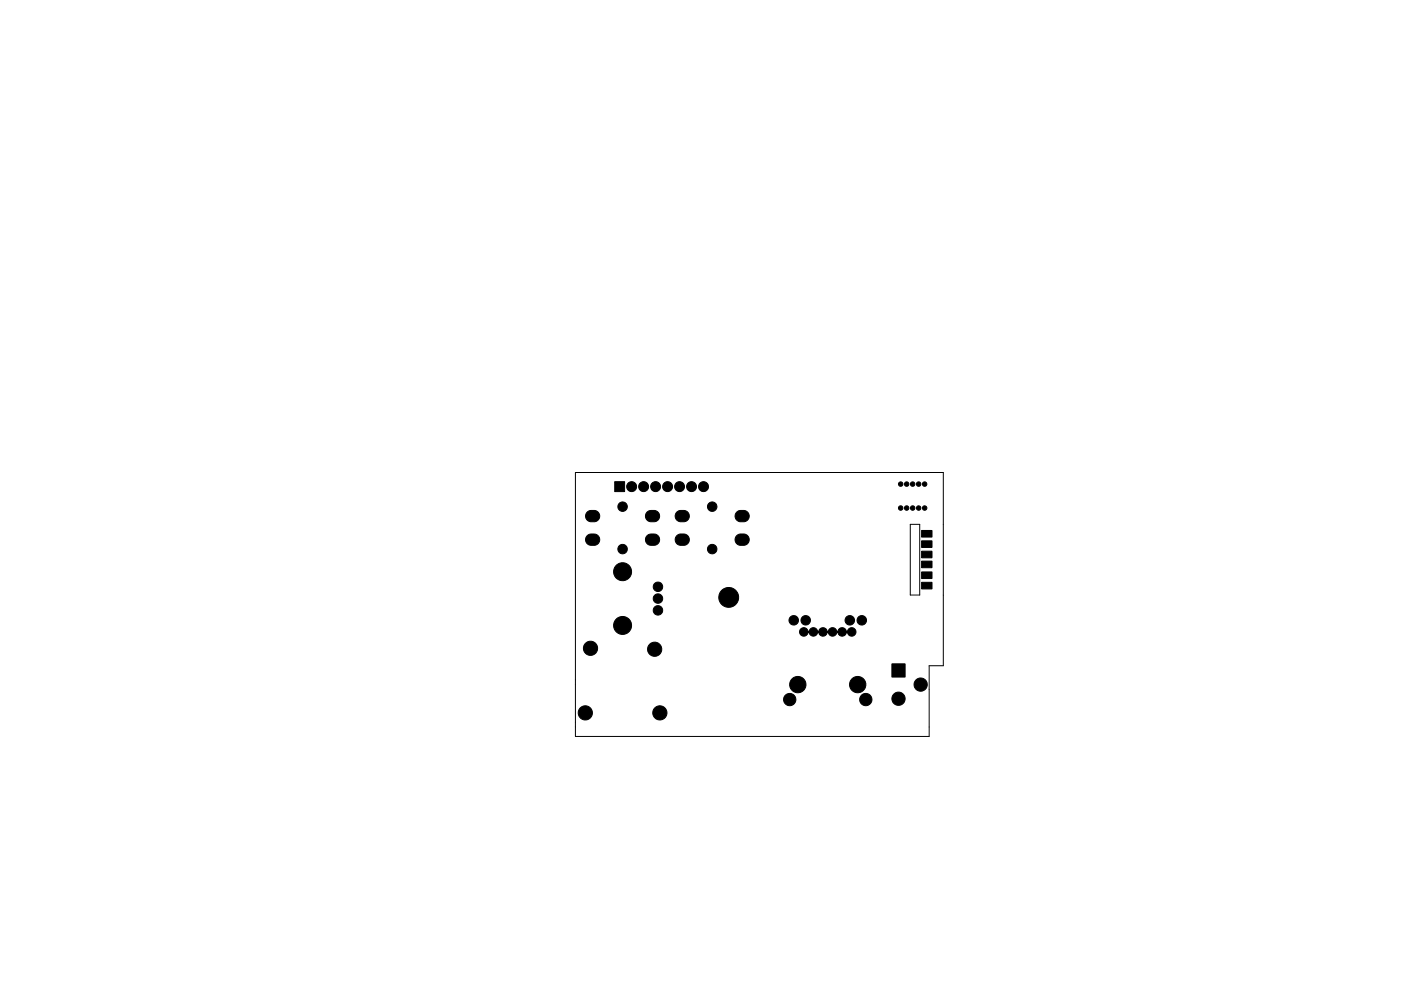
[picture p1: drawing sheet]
<svg xmlns="http://www.w3.org/2000/svg" width="297mm" height="210mm" viewBox="0 0 297 210" stroke-linecap="round" stroke-linejoin="round" font-family="sans-serif">
<path d="M122 100.2h78v41h-3v15h-75zM193 111.2h2v15h-2z" fill="none" stroke="#000" stroke-width=".21"/>
<g fill="#000" stroke="#000" stroke-width=".21">
<path d="M124.5 113.6l.6-.3h.9a1.2 1.2 0 0 1 1.2 1.2 1.2 1.2 0 0 1-1.2 1.2h-.7a1.2 1.2 0 0 1-1.1-.8 1.2 1.2 0 0 1 .3-1.3zM124.5 108.6l.6-.3h.9a1.2 1.2 0 0 1 1.2 1.2 1.2 1.2 0 0 1-1.2 1.2h-.7a1.2 1.2 0 0 1-1.1-.8 1.2 1.2 0 0 1 .3-1.3zM130.3 102.2h2.1v2.1h-2.1zM137.2 113.6l.6-.3h.9a1.2 1.2 0 0 1 1.2 1.2 1.2 1.2 0 0 1-1.2 1.2h-.7a1.2 1.2 0 0 1-1.1-.8 1.2 1.2 0 0 1 .3-1.3zM137.2 108.6l.6-.3h.9a1.2 1.2 0 0 1 1.2 1.2 1.2 1.2 0 0 1-1.2 1.2h-.7a1.2 1.2 0 0 1-1.1-.8 1.2 1.2 0 0 1 .3-1.3zM143.5 113.6l.6-.3h.9a1.2 1.2 0 0 1 1.2 1.2 1.2 1.2 0 0 1-1.2 1.2h-.7a1.2 1.2 0 0 1-1.1-.8 1.2 1.2 0 0 1 .3-1.3zM143.5 108.6l.6-.3h.9a1.2 1.2 0 0 1 1.2 1.2 1.2 1.2 0 0 1-1.2 1.2h-.7a1.2 1.2 0 0 1-1.1-.8 1.2 1.2 0 0 1 .3-1.3zM156.2 113.6l.6-.3h.9a1.2 1.2 0 0 1 1.2 1.2 1.2 1.2 0 0 1-1.2 1.2h-.7a1.2 1.2 0 0 1-1.1-.8 1.2 1.2 0 0 1 .3-1.3zM156.2 108.6l.6-.3h.9a1.2 1.2 0 0 1 1.2 1.2 1.2 1.2 0 0 1-1.2 1.2h-.7a1.2 1.2 0 0 1-1.1-.8 1.2 1.2 0 0 1 .3-1.3zM195.4 116.9h2.2v1.4h-2.2zM195.4 114.7h2.2v1.4h-2.2zM195.4 112.5h2.2v1.4h-2.2z"/>
<path d="M169.7 133.5a1.02 1.02 0 0 1 1.7 .6l.1-.1a1.01 1.01 0 0 1 1-.8 1.01 1.01 0 0 1 1 .9v-.1a1.01 1.01 0 0 1 1-.8 1.01 1.01 0 0 1 1 .9v-.1a1.01 1.01 0 0 1 1-.8 1.01 1.01 0 0 1 1 .9l.1-.1a1.01 1.01 0 0 1 1-.8 1.01 1.01 0 0 1 1 .9v-.1a.9 .9 0 0 1 1-.9 .9 .9 0 0 1 .8 1.2 .9 .9 0 0 1-1.2 .6l-.7-.8a1.01 1.01 0 0 1-1 .9 1.01 1.01 0 0 1-1-.9 1.01 1.01 0 0 1-1 .9 1.01 1.01 0 0 1-1-.9 1.01 1.01 0 0 1-1 .9 1.01 1.01 0 0 1-1-.9h-.1a1.01 1.01 0 0 1-1 .9 1.01 1.01 0 0 1-1-.9 .93 .93 0 0 1-1.2 .8 .93 .93 0 0 1-.5-1.4zM195.4 123.5h2.2v1.4h-2.2zM195.4 121.3h2.2v1.4h-2.2zM195.4 119h2.2v1.4h-2.2zM189.1 140.8h2.8v2.8h-2.8z"/>
<circle cx="132" cy="116.5" r="1"/>
<circle cx="132" cy="107.5" r="1"/>
<circle cx="133.9" cy="103.2" r="1.05"/>
<circle cx="136.5" cy="103.2" r="1.05"/>
<circle cx="139" cy="103.2" r="1.05"/>
<circle cx="141.5" cy="103.2" r="1.05"/>
<circle cx="144.1" cy="103.2" r="1.05"/>
<circle cx="146.6" cy="103.2" r="1.05"/>
<circle cx="149.2" cy="103.2" r="1.05"/>
<circle cx="151" cy="116.5" r="1"/>
<circle cx="151" cy="107.5" r="1"/>
<circle cx="191" cy="107.8" r=".47"/>
<circle cx="191" cy="102.7" r=".47"/>
<circle cx="192.2" cy="107.8" r=".47"/>
<circle cx="192.2" cy="102.7" r=".47"/>
<circle cx="193.5" cy="107.8" r=".47"/>
<circle cx="193.5" cy="102.7" r=".47"/>
<circle cx="194.8" cy="107.8" r=".47"/>
<circle cx="194.8" cy="102.7" r=".47"/>
<circle cx="196" cy="107.8" r=".47"/>
<circle cx="196" cy="102.7" r=".47"/>
<circle cx="125.2" cy="137.5" r="1.51"/>
<circle cx="132" cy="121.3" r="1.91"/>
<circle cx="132" cy="132.7" r="1.9"/>
<circle cx="138.8" cy="137.7" r="1.51"/>
<circle cx="139.5" cy="129.5" r="1"/>
<circle cx="139.5" cy="127" r="1"/>
<circle cx="139.5" cy="124.5" r="1"/>
<circle cx="154.5" cy="126.7" r="2.11"/>
<circle cx="168.3" cy="131.6" r="1"/>
<circle cx="170.8" cy="131.6" r="1"/>
<circle cx="180.2" cy="131.6" r="1"/>
<circle cx="182.7" cy="131.6" r="1"/>
<circle cx="124.1" cy="151.2" r="1.51"/>
<circle cx="139.9" cy="151.2" r="1.51"/>
<circle cx="167.4" cy="148.4" r="1.31"/>
<circle cx="169.1" cy="145.3" r="1.73"/>
<circle cx="181.8" cy="145.3" r="1.73"/>
<circle cx="183.6" cy="148.4" r="1.31"/>
<circle cx="190.5" cy="148.3" r="1.4"/>
<circle cx="195.2" cy="145.3" r="1.4"/>
</g>
</svg>
